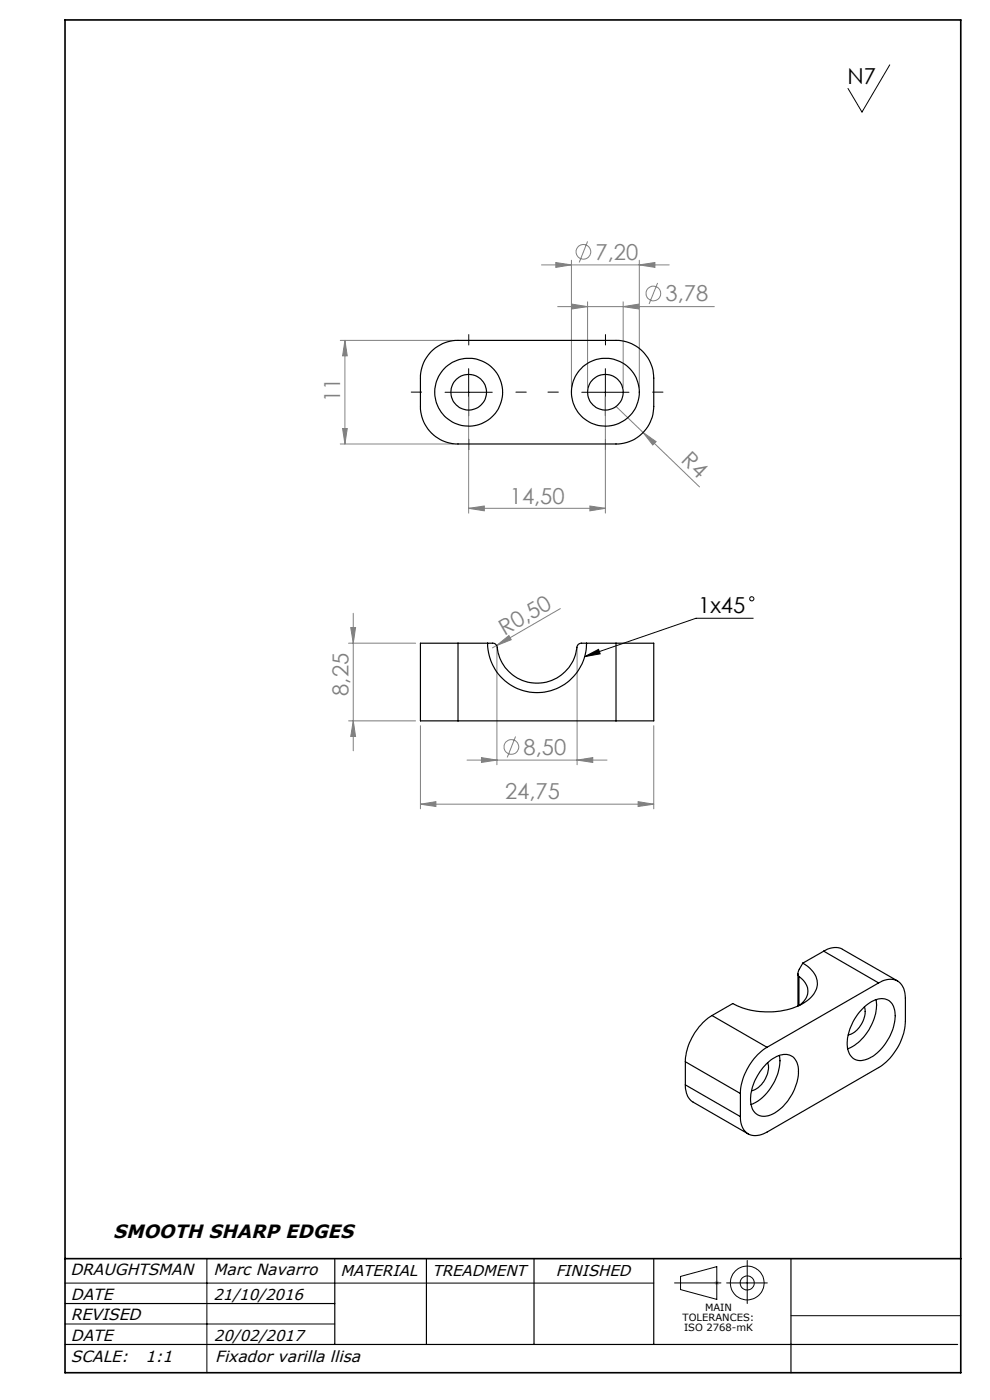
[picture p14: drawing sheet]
<svg xmlns="http://www.w3.org/2000/svg" width="210mm" height="297mm" viewBox="0 0 210 297" stroke-linecap="round" stroke-linejoin="round" font-family="sans-serif">
<defs><g id="words">
<g font-size="4.7">
<text x="179.8" y="17.7">N7</text>
<text x="148.1" y="130.1">1x45</text>
</g>
<g font-size="4.7" fill="#808080">
<text x="126.3" y="55.1">7,20</text>
<text x="141.2" y="64">3,78</text>
<text x="72.2" y="85.2" transform="rotate(-90 72.2 85.2)">11</text>
<text x="144.3" y="97.9" transform="rotate(44 144.3 97.9)">R4</text>
<text x="108.1" y="106.8">14,50</text>
<text x="107" y="134.9" transform="rotate(-30 107 134.9)">R0,50</text>
<text x="73.9" y="147.6" transform="rotate(-90 73.9 147.6)">8,25</text>
<text x="111.1" y="160.2">8,50</text>
<text x="107.1" y="169.6">24,75</text>
</g>
<text font-size="4" x="24" y="262.6">SMOOTH SHARP EDGES</text>
<g font-size="3.4">
<text x="14.9" y="270.6">DRAUGHTSMAN</text>
<text x="15" y="275.7">DATE</text>
<text x="45.3" y="270.6">Marc Navarro</text>
<text x="15" y="280">REVISED</text>
<text x="15" y="284.4">DATE</text>
<text x="15" y="289">SCALE:</text>
<text x="30.9" y="289">1:1</text>
<text x="45.6" y="289">Fixador varilla llisa</text>
</g>
<g font-size="3.3">
<text x="45.3" y="275.7">21/10/2016</text>
<text x="72.2" y="270.7">MATERIAL</text>
<text x="91.7" y="270.6">TREADMENT</text>
<text x="117.9" y="270.6">FINISHED</text>
<text x="45.4" y="284.4">20/02/2017</text>
</g>
<g font-size="2.1">
<text x="144.8" y="280.2">TOLERANCES:</text>
<text x="149.6" y="278.1">MAIN</text>
<text x="145.1" y="282.3">ISO 2768-mK</text>
</g>
</g></defs>
<g fill="none" stroke="#808080" stroke-width=".21">
<path d="M114.9 56.2h27.1M117.9 55.7l3.3 .5-3.3 .5zM121.2 55.2v27M124.6 51.2l-1.7 4.5M135.6 56.2l3.3-.5v1zM135.6 55.2v27M72.2 72.2h24M73.2 72.2l.5 3.3h-1zM73.2 72.2v22M118.3 65h33.2M121.3 64.5l3.3 .5-3.3 .5zM124.6 64v18.2"/>
<path d="M132.2 65l3.3-.5v1zM132.2 64v18.2M139.5 60l-1.8 4.5M72.2 94.2h24M72.7 90.9h1l-.5 3.3zM99.4 84.2v24.7M128.4 84.2v24.7M130.7 86.2l5.7 5.6M136.4 91.8l2.8 1.9-.7 .7zM136.4 91.8l12 11.5M99.4 107.8l3.3-.5v1.1zM99.4 107.8h29"/>
<path d="M125.1 107.3l3.3 .5-3.3 .6zM73.9 136.5h14.3M74.4 133.1h1l-.5 3.4zM74.9 130.1v29.2M105.3 136.9l2.7-2.1 .4 .9zM105.3 136.9l-.8 .5M105.4 137.4v24.8M118.9 129.1l-13.6 7.8M122.4 137.4v24.8M73.9 152.9h14.3M74.9 152.9l.5 3.3h-1zM89.2 153.9v17.7"/>
<path d="M109.4 156.2l-1.8 4.5M138.7 153.9v17.7M89.2 170.6l3.3-.5v1zM89.2 170.6h49.5M99.1 161.3h29.7M102.1 160.7l3.3 .6-3.3 .4zM122.4 161.3l3.3-.6v1zM135.4 170.1l3.3 .5-3.3 .5z"/>
<circle cx="123.8" cy="53.4" r="1.55"/>
<circle cx="138.6" cy="62.3" r="1.55"/>
<circle cx="108.5" cy="158.5" r="1.55"/>
</g>
<g fill="none" stroke="#000" stroke-width=".21">
<path d="M188.7 13.8l-5.9 10-2.9-5M99.4 78.2v10M128.4 78.2v10M94.4 83.2h10M123.4 83.2h10M124 139.3l3-1.5 .3 .9zM159.8 131.2h-12.2l-23.6 8.1M13.8 272.2h124.9M43.9 267v24.2M143.1 272.2h9.8M144.4 270.8l7.6-2.1v7l-7.6-2.1zM154.1 272.2h8.7"/>
<path d="M158.5 267.4v9.1M167.8 279.1h36M13.8 280.9h57.2"/>
<circle cx="159.5" cy="127" r=".44"/>
<circle cx="158.5" cy="272.2" r="1.5"/>
<circle cx="158.5" cy="272.2" r="3.6"/>
</g>
<path d="M151.5 272.2h1M151.7 271.8l.7 .7M152 271.7v1M152.4 271.8l-.7 .7" fill="none" stroke="#c0c0c0" stroke-width=".21"/>
<path d="M99.4 73.2v-2.2M128.4 73.2v-2.2M89.4 83.2h-2.2M99.4 93.2v2.2M109.4 83.2h2.2M118.4 83.2h-2.2M128.4 93.2v2.2M138.4 83.2h2.2" fill="none" stroke="#000" stroke-width=".21" stroke-dasharray="15.2 1.3 1.3 1.3"/>
<path d="M13.8 276.5h57.2M71 267v18.2M90.5 267v18.2M113.3 267v18.2M138.7 267v18.2M167.8 267v24.2M13.8 285.2h189.3" fill="none" stroke="#000" stroke-width=".25"/>
<path d="M13.8 4.2h190v287h-190zM13.8 267h190" fill="none" stroke="#000" stroke-width=".35"/>
<path d="M124 139.3l3-1.5 .3 .9z" fill="#000"/>
<g fill="#808080">
<path d="M105.3 136.9l2.7-2.1 .4 .9z"/>
<path d="M136.4 91.8l2.8 1.9-.7 .7z"/>
<path d="M117.9 55.7l3.3 .5-3.3 .5zM135.6 56.2l3.3-.5v1zM121.3 64.5l3.3 .5-3.3 .5zM132.2 65l3.3-.5v1zM99.4 107.8l3.3-.5v1.1zM125.1 107.3l3.3 .5-3.3 .6zM89.2 170.6l3.3-.5v1zM135.4 170.1l3.3 .5-3.3 .5zM102.1 160.7l3.3 .6-3.3 .4zM122.4 161.3l3.3-.6v1z"/>
<path d="M74.9 152.9l.5 3.3h-1zM74.4 133.1h1l-.5 3.4z"/>
<path d="M73.2 72.2l.5 3.3h-1zM72.7 90.9h1l-.5 3.3z"/>
</g>
<g fill="none" stroke="#000" stroke-width=".25">
<path d="M91.5 74.5a7.9 7.9 0 0 1 5.7-2.3h33.5a8 8 0 0 1 8 8v6a8 8 0 0 1-8 8h-33.5a7.9 7.9 0 0 1-8-8v-6a7.9 7.9 0 0 1 2.3-5.7zM97.2 136.5h-8v16.4h8M97.2 136.5h7.5l.4 .1 .3 .5a8.6 8.6 0 0 0 8.6 7.8 8.6 8.6 0 0 0 8.5-7.9l.1-.3 .6-.2h7.5M97.2 136.5v16.4M103.4 136.5a10.5 10.5 0 0 0 10.5 10.4 10.5 10.5 0 0 0 10.5-10.4M130.7 136.5h8v16.4h-8M130.7 136.5v16.4M97.2 152.9h33.5M151 215.4a12.6 12.6 0 0 0-5.6 9.8M151 215.4l11.7 6.8M169.3 206.6v6.8M169.5 207.1a3.5 3.5 0 0 1 0 6.2z"/>
<path d="M170.3 204.3a4.9 4.9 0 0 1 3 5.1 7.2 7.2 0 0 1-5.3 4.5 17 17 0 0 1-12.6-1l-4.4 2.5M170.3 204.3l-1 1.9v.7l.2 .2M174.7 201.8a3.9 3.9 0 0 1 4-.4l11.7 6.7M174.7 201.8l-4.4 2.5M174.7 201.8l11.7 6.7M182.7 214.3a5.8 5.8 0 0 1 5-2.4 3.4 3.4 0 0 1 2.2 4 11.1 11.1 0 0 1-5.8 8.7 2.89 2.89 0 0 1-4.4-2.6 10.6 10.6 0 0 1 3-7.7zM183.3 213.6a5.2 5.2 0 0 1-3.4 6M185.8 212.1a10.7 10.7 0 0 1-6 10.4M186.4 208.5a3.5 3.5 0 0 1 4.9 .6l.4 .6 .3 1.2 .1 5.8a12.5 12.5 0 0 1-5.7 9.8l-23.7 13.7a3.5 3.5 0 0 1-5-.6l-.5-1.4-.1-1.3M186.4 208.5l-23.7 13.7M145.4 230.1a4 4 0 0 0 1.6 3.7l11.7 6.8M145.4 225.2l11.7 6.8"/>
<path d="M145.4 230.1l11.7 6.8M145.4 225.2v4.9M157.1 232v4.9M162.5 225.7a5.2 5.2 0 0 1 5-1.9 3.6 3.6 0 0 1 1.9 3.9 11 11 0 0 1-6.1 8.9 2.86 2.86 0 0 1-4.1-2.8 10.8 10.8 0 0 1 3.3-8.1zM162.7 222.2a12.6 12.6 0 0 0-5.6 9.8M162.8 225.5a5.3 5.3 0 0 1-3.4 5.9M165.3 223.9a10.6 10.6 0 0 1-5.2 10.1l-.8 .3"/>
<circle cx="99.4" cy="83.2" r="3.8"/>
<circle cx="99.4" cy="83.2" r="7.2"/>
<circle cx="128.4" cy="83.2" r="3.8"/>
<circle cx="128.4" cy="83.2" r="7.2"/>
</g>
<use href="#words"/>
</svg>
